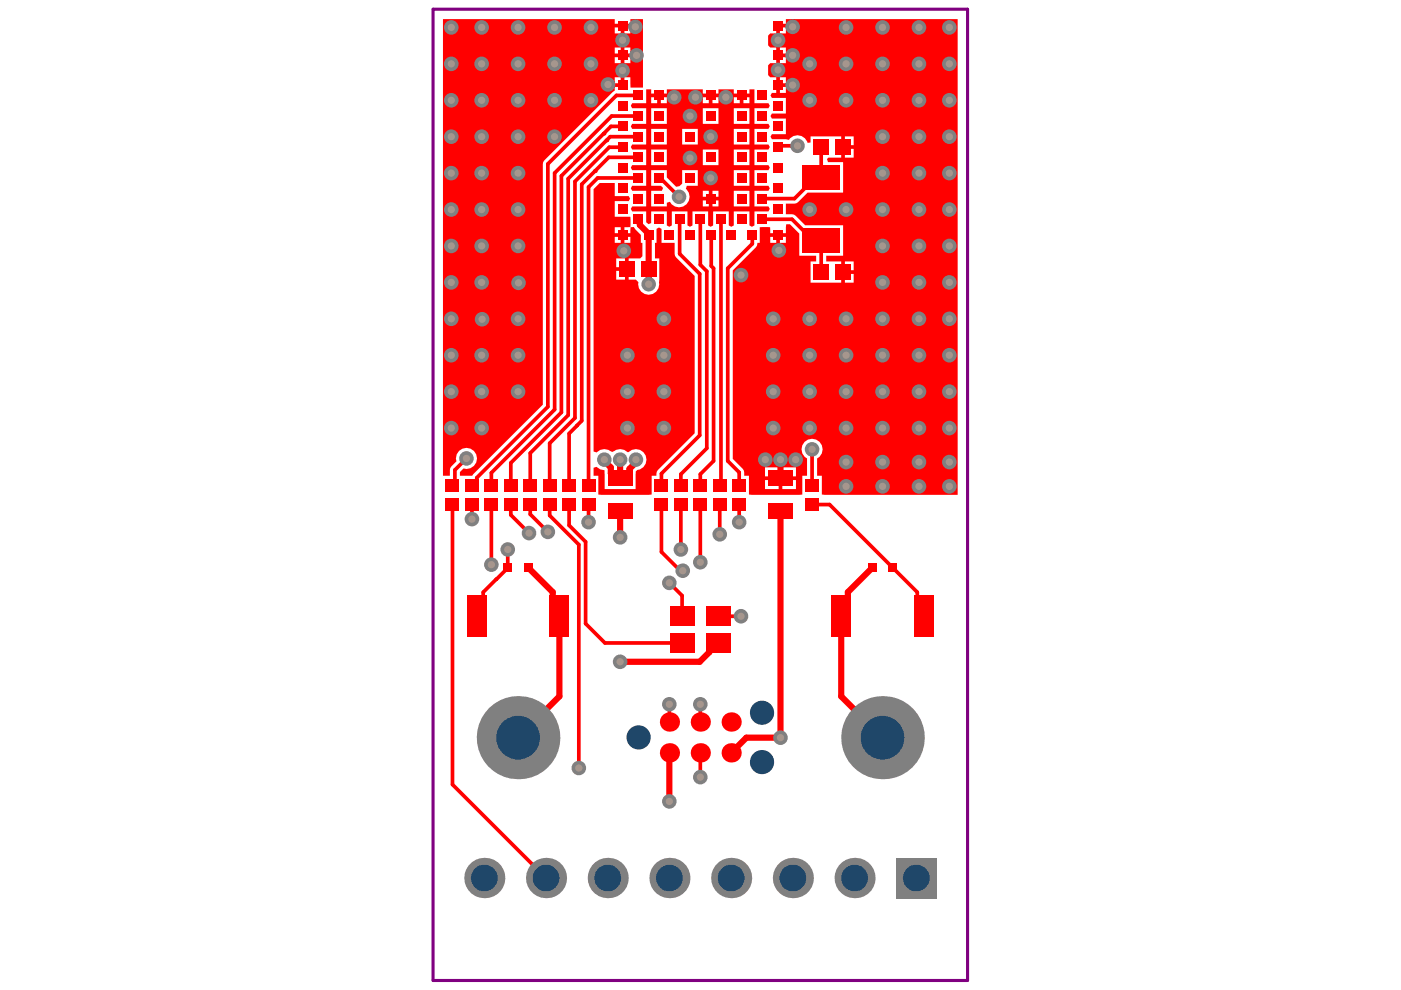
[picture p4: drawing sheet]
<svg xmlns="http://www.w3.org/2000/svg" width="297mm" height="210mm" viewBox="0 0 297 210" stroke-linecap="round" stroke-linejoin="round" font-family="sans-serif">
<g fill="#f00">
<path d="M134 21.9h3v-3h1.1v.9h3.3v-.9h7.6v.9h3.3v-.9h3.3v.9h3.3v-.9h1.1v3h2.9l.3 .5-.3 .5h-2.9v3.4h2.9l.3 .5-.3 .5h-2.9v3.3h2.9l.3 .6-.3 .5h-2.9v3.3h2.9l.3 .5-.3 .6h-2.9v3.3h2.9l.3 .5-.3 .6h-2.9v3.3h2.9l.3 .5-.3 .5h-2.9v3l-.6 .3-.5-.3v-3h-3.3v3l-.6 .3-.5-.3v-3h-3.3v3l-.5 .3-.6-.3v-3h-3.3v3l-.5 .3-.5-.3v-3h-3.4v3l-.5 .3-.5-.3v-3h-3.3v2.5l-.6 .2-.5-.4v-2.3h-3l-.3-.5 .3-.5h3v-3.3h-3l-.3-.6 .3-.5h3v-3.3h-3l-.3-.6 .3-.5h3v-3.3h-3l-.3-.5 .3-.6h3v-3.3h-3l-.3-.5 .3-.5h3v-3.4h-3l-.3-.5zM157.6 20.6v1.3h1.3v-1.3zM155.6 20.6v1.3h1.2v-1.3zM151.1 20.6v1.3h1.2v-1.3zM149 20.6v1.3h1.3v-1.3zM140.1 20.6v1.3h1.3v-1.3zM138.1 20.6v1.3h1.2v-1.3zM155.6 22.9v3.4h3.3v-3.4zM149 22.9v3.4h3.3v-3.4zM138.1 22.9v3.4h3.3v-3.4zM155.6 27.3v3.3h3.3v-3.3zM144.6 27.3v3.3h3.3v-3.3zM138.1 27.3v3.3h3.3v-3.3zM155.6 31.7v3.3h3.3v-3.3zM149 31.7v3.3h3.3v-3.3zM138.1 31.7v3.3h3.3v-3.3zM155.6 36.1v3.3h3.3v-3.3zM138.1 36.1v3.3h2l.5 .4-.3 .7h-2.2v3.3h3.3v-.8l.6-.2a2.22 2.22 0 0 0 3.4 .7 2.22 2.22 0 0 0 0-3.5l.2-.6h2.3v-3.3h-3.3v2.8l-.6 .6-.6 .1-2-2v-1.5zM151.1 40.5v1.2h1.2v-1.2zM149 40.5v1.2h1.3v-1.2zM155.6 40.5v3.3h3.3v-3.3zM151.1 42.5v1.3h1.2v-1.3zM149 42.5v1.3h1.3v-1.3z"/>
<path d="M164.6 5.4h.4v-.4h1.6v-.9h36.4v100.8h-28.8v-4h-1v-3.7a2.22 2.22 0 0 0 .7-3.4 2.22 2.22 0 0 0-3.4 0 2.22 2.22 0 0 0 .6 3.4v3.7h-1v4h-.6h-10.7v-4h-1l-.1-1.2-.2-.3-2.1-2.1v-40l4.9-4.9 .2-.3 .1-.6h.5v-3.3h2.2v1.2h3.3l.1-1.8h.8l2 1.9v4.7h3.5v1.2h-1.1v4.5h6.5v-4.5h-3.2v-1.2h3.6v-6.4h-8.1l-2.4-2.3-1.7-.1v-2.2l2.2-.1 2.4-2.3h7.6v-6.4h-3.2l-.3-.7 .3-.3h2.8v-4.5h-6.5v1.3l-.7 .1a2.18 2.18 0 0 0-1.8-1.6 2.18 2.18 0 0 0-2.1 1l-.7-.2h-2.9l-.3-.5 .3-.5h2.9v-3.4h-2.9l-.3-.5 .3-.5h2.9v-3.3h-2.9l-.3-.6 .3-.5h.9v-3.3h-1.3l-.4-.5v-2l.4-.5h1.3v-3.3h-1.3l-.4-.5v-2l.4-.5h1.3zM165.4 5.8v1.3h1.2v-1.3zM165.4 10.1v1.2h1.2v-1.2zM165.4 12.1v1.3h1.2v-1.3zM165.4 16.4v1.3h1.2v-1.3zM165.4 18.4v1.3h1.2v-1.3zM179.1 28.9v1.9h1.9v-1.9zM179.1 31.6v1.8h1.9v-1.8zM165.4 50.2v1.3h1.2v-1.3zM163.3 50.2v1.3h1.3v-1.3zM179.1 55.4v1.9h1.9v-1.9zM179.1 58.1v1.8h1.9v-1.8zM165.9 99.1v1.9h2.9v-1.9zM162.2 99.1v1.9h2.9v-1.9zM165.9 101.8v1.9h2.9v-1.9zM162.2 101.8v1.9h2.9v-1.9z"/>
<path d="M93.9 4.1h36.4v.9h3.4v-.9h2.6v14.5h-2.6v-2.2h-1.3v1.6h-.4v.4h-1.7v.8l-.4 .3-14.7 14.9-.1 51.4-15 15.1h-2.6v-.8l.8-.8a2.22 2.22 0 0 0 2.8-1.9 2.22 2.22 0 0 0-2.4-2.4 2.22 2.22 0 0 0-1.9 2.8 2.63 2.63 0 0 0-1.4 3.1h-1.5zM132.4 5.8v1.3h1.3v-1.3zM130.3 5.8v1.3h1.3v-1.3zM132.4 10.1v1.2h1.3v-1.2zM130.3 10.1v1.2h1.3v-1.2zM132.4 12.1v1.3h1.3v-1.3zM130.3 12.1v1.3h1.3v-1.3zM130.3 16.4v1.3h1.3v-1.3z"/>
<path d="M125.8 40.1l1.4-1.3h3.1v2.8h3l.3 .5-.3 .5h-3v3.4h3.4v2.1l-1.3 .1v1.2h1.3v-1.2l.7-.1 1.5 1.7v1.7h.3v2.8l-.5 .5h-2.4v4.5h1.5l.5 .5a2.22 2.22 0 0 0 2.2 2.7 2.22 2.22 0 0 0 2.2-2.6l.1-5.1h-.9v-3.3h.3v-3l.5-.3 .6 .3v3h2.7l.1 2.7 4.2 4.3v33.4l-7.8 7.8-.2 .3-.1 .9h-1v4h-11.3v-4h-1.1v-1.7l.7-.2a2.37 2.37 0 0 0 1.7 .7v4h6.6v-3.7l.3-.4a2.23 2.23 0 0 0 1.7-3.2 2.23 2.23 0 0 0-3.6-.5h-.1a2.41 2.41 0 0 0-3.3-.1 2.38 2.38 0 0 0-3.3 .1l-.7-.2zM130.3 48.2v1.2h1.3v-1.2zM132.4 50.2v1.3h1.3v-1.3zM130.3 50.2v1.3h1.3v-1.3zM130.6 54.8v1.8h1.9v-1.8zM130.6 57.4v1.9h1.9v-1.9z"/>
</g>
<path d="M165 30.9h4.1M124.2 132.2l4.1 4.1h16.3M152.3 130.7h4.8" fill="none" stroke="#f00" stroke-width=".79"/>
<path d="M152.3 136.3h-.5l-1.4 1.4v.5l-2 2.1h-16.9" fill="none" stroke="#f00" stroke-width="1.3"/>
<circle cx="152.3" cy="130.7" r=".39" fill="#f00"/>
<path d="M144.1 46.5v7.3l4.3 4.3v34.2M148.5 46.5v9.6l1.4 1.4v37.6M150.7 49.8l.1 .2v6.4l.5 .5v40.8M152.9 46.5v56.1l-.3 .3M159.4 49.8l.1 1.9-5.2 5.2v40.8M140.2 117l4 4h.6M141.9 123.6l2.7 2.7v4.4" fill="none" stroke="#f00" stroke-width=".79"/>
<circle cx="152.9" cy="46.5" r=".39" fill="#f00"/>
<path d="M154.3 97.7l2.4 2.5" fill="none" stroke="#f00" stroke-width=".79"/>
<path d="M137.5 57v3.8" fill="none" stroke="#f00" stroke-width="1.3"/>
<circle cx="137.5" cy="49.8" r=".66" fill="#f00"/>
<path d="M137.5 49.8v7.2M137.5 60v.5" fill="none" stroke="#f00" stroke-width="1.3"/>
<path d="M126.1 36.3l-2.8 2.8v50.1l-2.6 2.7M126.7 37.7l-1.9 2v63.2M128 28.3l-9 9v50.1l-10.7 10.8M128.6 29.8l-8.1 8.1v50.1l-8.1 8.1M129.2 31.2l-7.3 7.3v50.1l-5.4 5.4M129.7 24.6l-12.1 12.1v50.1l-13.4 13.4M135.3 20.2h-4.6l-14.5 14.6v51.4l-15.1 15.1M122.3 90.2h.1" fill="none" stroke="#f00" stroke-width=".79"/>
<circle cx="137.5" cy="60.5" r=".66" fill="#f00"/>
<path d="M129.7 24.6h5.6M132 26.8h-2.5l-1.5 1.5" fill="none" stroke="#f00" stroke-width=".79"/>
<g fill="#f00">
<circle cx="128" cy="28.3" r=".39"/>
<circle cx="128.6" cy="29.8" r=".39"/>
</g>
<path d="M129.1 33.4l-3 2.9M129.2 31.2h2.7M135.3 29h-5.9l-.8 .8" fill="none" stroke="#f00" stroke-width=".79"/>
<circle cx="126.1" cy="36.3" r=".39" fill="#f00"/>
<path d="M126.7 37.7h8.6M129.1 33.4h6.2M132 31.2h-.1" fill="none" stroke="#f00" stroke-width=".79"/>
<circle cx="135.3" cy="29" r=".39" fill="#f00"/>
<g fill="none" stroke="#f00" stroke-width=".79">
<path d="M104.2 107v12.7M107.7 116.5v3.9l-5.3 5.2M108.3 107v2.2l3.9 3.8M112.4 107v2l3.8 3.8M116.5 107v2.3l6.2 6.2M120.7 107v4.4l3.5 3.5M124.8 107v3.7M140.2 107v10M148.5 107v12.2M172.2 107h3.7l12.8 12.8M188.7 119.9l5.8 5.7v3.7l1.4 1.4M188.7 119.8v.1"/>
<path d="M107.7 120.3v.1M141.9 149.3h.1"/>
</g>
<path d="M141.9 159.6v10.3" fill="none" stroke="#f00" stroke-width="1.3"/>
<circle cx="148.5" cy="107" r=".39" fill="#f00"/>
<g fill="none" stroke="#f00" stroke-width=".79">
<path d="M139.7 37.5l4.3 4.2M98.9 97.2l-2.5 2.4v2.8l-.5 .5M108.3 98.2v4.7M112.4 96.1v6.8M116.5 94v8.9M120.7 91.9v11M148.4 92.3l-8.2 8.1v2.5M149.9 95.1l-5.5 5.4v2.4M151.3 97.7l-2.8 2.8v2.4M172.2 95.3v7.6M95.9 107v59.3l19.9 19.9M100.1 107v3.1"/>
<path d="M101.1 101.3v.6l-1 1M104.2 100.2v2.7M122.7 115.5v47.3M124.2 114.9v17.3M144.4 107v9.5M152.6 107v6.3M156.7 100.2v2.7M156.7 107v3.7M102.4 125.6v3.7l-1.3 1.4M141.9 149.3v3.8M141.9 153.1h.1M148.5 149.3v3.8"/>
<path d="M148.5 159.6v5.2"/>
</g>
<path d="M128.1 97.5v.2l1.4 1.4v1.3l1 1h2l1-1v-1l1-1v-.6l.3-.3M131.5 97.5v3.9M131.5 108.4v5.5M165.5 108.4v48h-7.3l-3.2 3.2M112 120.4l.3 .2M112.3 120.6l4.9 4.9v3.8l1.4 1.4v17l-8.8 8.7M112.3 120.6h.1M184.9 120.4l-5.1 5.1v3.8l-1.4 1.4v17l8.7 8.7M184.9 120.4h.1" fill="none" stroke="#f00" stroke-width="1.3"/>
<circle cx="144" cy="41.7" r=".39" fill="#f00"/>
<path d="M174.1 31.4v6.5h-1.4l-4.3 4.2h-6.8M161.6 46.5h6.3l4.8 4.7h1.4v6.7" fill="none" stroke="#f00" stroke-width=".79"/>
<path d="M135.3 46.2l.4 .3v1.2l1.8 1.9M165.5 97.8v3.6" fill="none" stroke="#f00" stroke-width="1.3"/>
<circle cx="109.9" cy="60" r="1.55" fill="#808080"/>
<circle cx="109.9" cy="60" r=".77" fill="#a6968d"/>
<circle cx="102.2" cy="67.7" r="1.55" fill="#808080"/>
<circle cx="102.2" cy="67.7" r=".77" fill="#a6968d"/>
<circle cx="102.1" cy="75.3" r="1.55" fill="#808080"/>
<circle cx="102.1" cy="75.3" r=".77" fill="#a6968d"/>
<circle cx="102.1" cy="83" r="1.55" fill="#808080"/>
<circle cx="102.1" cy="83" r=".77" fill="#a6968d"/>
<circle cx="102.1" cy="90.8" r="1.55" fill="#808080"/>
<circle cx="102.1" cy="90.8" r=".77" fill="#a6968d"/>
<circle cx="146.3" cy="33.5" r="1.55" fill="#808080"/>
<circle cx="146.3" cy="33.5" r=".77" fill="#a6968d"/>
<circle cx="157.1" cy="58.3" r="1.55" fill="#808080"/>
<circle cx="157.1" cy="58.3" r=".77" fill="#a6968d"/>
<circle cx="165.1" cy="53.1" r="1.55" fill="#808080"/>
<circle cx="165.1" cy="53.1" r=".77" fill="#a6968d"/>
<circle cx="157.1" cy="130.7" r="1.55" fill="#808080"/>
<circle cx="157.1" cy="130.7" r=".77" fill="#a6968d"/>
<circle cx="131.5" cy="140.3" r="1.55" fill="#808080"/>
<circle cx="131.5" cy="140.3" r=".77" fill="#a6968d"/>
<circle cx="141.9" cy="123.6" r="1.55" fill="#808080"/>
<circle cx="141.9" cy="123.6" r=".77" fill="#a6968d"/>
<circle cx="144.8" cy="121" r="1.55" fill="#808080"/>
<circle cx="144.8" cy="121" r=".77" fill="#a6968d"/>
<circle cx="194.8" cy="5.8" r="1.55" fill="#808080"/>
<circle cx="194.8" cy="5.8" r=".77" fill="#a6968d"/>
<circle cx="194.8" cy="13.5" r="1.55" fill="#808080"/>
<circle cx="194.8" cy="13.5" r=".77" fill="#a6968d"/>
<circle cx="194.8" cy="21.3" r="1.55" fill="#808080"/>
<circle cx="194.8" cy="21.3" r=".77" fill="#a6968d"/>
<circle cx="194.8" cy="29" r="1.55" fill="#808080"/>
<circle cx="194.8" cy="29" r=".77" fill="#a6968d"/>
<circle cx="194.8" cy="36.7" r="1.55" fill="#808080"/>
<circle cx="194.8" cy="36.7" r=".77" fill="#a6968d"/>
<circle cx="194.8" cy="44.4" r="1.55" fill="#808080"/>
<circle cx="194.8" cy="44.4" r=".77" fill="#a6968d"/>
<circle cx="194.8" cy="52.1" r="1.55" fill="#808080"/>
<circle cx="194.8" cy="52.2" r=".77" fill="#a6968d"/>
<circle cx="194.8" cy="59.9" r="1.55" fill="#808080"/>
<circle cx="194.8" cy="59.9" r=".77" fill="#a6968d"/>
<circle cx="194.8" cy="67.6" r="1.55" fill="#808080"/>
<circle cx="194.8" cy="67.6" r=".77" fill="#a6968d"/>
<circle cx="194.8" cy="75.3" r="1.55" fill="#808080"/>
<circle cx="194.8" cy="75.3" r=".77" fill="#a6968d"/>
<circle cx="194.8" cy="83" r="1.55" fill="#808080"/>
<circle cx="194.8" cy="83" r=".77" fill="#a6968d"/>
<circle cx="194.8" cy="90.8" r="1.55" fill="#808080"/>
<circle cx="194.8" cy="90.8" r=".77" fill="#a6968d"/>
<circle cx="187.1" cy="5.8" r="1.55" fill="#808080"/>
<circle cx="187.1" cy="5.8" r=".77" fill="#a6968d"/>
<circle cx="187.1" cy="13.5" r="1.55" fill="#808080"/>
<circle cx="187.1" cy="13.5" r=".77" fill="#a6968d"/>
<circle cx="187.1" cy="21.3" r="1.55" fill="#808080"/>
<circle cx="187.1" cy="21.3" r=".77" fill="#a6968d"/>
<circle cx="187.1" cy="29" r="1.55" fill="#808080"/>
<circle cx="187.1" cy="29" r=".77" fill="#a6968d"/>
<circle cx="187.1" cy="36.7" r="1.55" fill="#808080"/>
<circle cx="187.1" cy="36.7" r=".77" fill="#a6968d"/>
<circle cx="187.1" cy="44.4" r="1.55" fill="#808080"/>
<circle cx="187.1" cy="44.4" r=".77" fill="#a6968d"/>
<circle cx="187.1" cy="52.1" r="1.55" fill="#808080"/>
<circle cx="187.1" cy="52.2" r=".77" fill="#a6968d"/>
<circle cx="187.1" cy="59.9" r="1.55" fill="#808080"/>
<circle cx="187.1" cy="59.9" r=".77" fill="#a6968d"/>
<circle cx="187.1" cy="67.6" r="1.55" fill="#808080"/>
<circle cx="187.1" cy="67.6" r=".77" fill="#a6968d"/>
<circle cx="187.1" cy="75.3" r="1.55" fill="#808080"/>
<circle cx="187.1" cy="75.3" r=".77" fill="#a6968d"/>
<circle cx="187.1" cy="83" r="1.55" fill="#808080"/>
<circle cx="187.1" cy="83" r=".77" fill="#a6968d"/>
<circle cx="187.1" cy="90.8" r="1.55" fill="#808080"/>
<circle cx="187.1" cy="90.8" r=".77" fill="#a6968d"/>
<circle cx="179.4" cy="5.8" r="1.55" fill="#808080"/>
<circle cx="179.4" cy="5.8" r=".77" fill="#a6968d"/>
<circle cx="179.4" cy="13.5" r="1.55" fill="#808080"/>
<circle cx="179.4" cy="13.5" r=".77" fill="#a6968d"/>
<circle cx="179.4" cy="21.3" r="1.55" fill="#808080"/>
<circle cx="179.4" cy="21.3" r=".77" fill="#a6968d"/>
<circle cx="179.4" cy="44.4" r="1.55" fill="#808080"/>
<circle cx="179.4" cy="44.4" r=".77" fill="#a6968d"/>
<circle cx="179.4" cy="67.6" r="1.55" fill="#808080"/>
<circle cx="179.4" cy="67.6" r=".77" fill="#a6968d"/>
<circle cx="179.4" cy="75.3" r="1.55" fill="#808080"/>
<circle cx="179.4" cy="75.3" r=".77" fill="#a6968d"/>
<circle cx="179.4" cy="83" r="1.55" fill="#808080"/>
<circle cx="179.4" cy="83" r=".77" fill="#a6968d"/>
<circle cx="179.4" cy="90.8" r="1.55" fill="#808080"/>
<circle cx="179.4" cy="90.8" r=".77" fill="#a6968d"/>
<circle cx="171.7" cy="13.5" r="1.55" fill="#808080"/>
<circle cx="171.7" cy="13.5" r=".77" fill="#a6968d"/>
<circle cx="171.7" cy="21.3" r="1.55" fill="#808080"/>
<circle cx="171.7" cy="21.3" r=".77" fill="#a6968d"/>
<circle cx="171.7" cy="44.4" r="1.55" fill="#808080"/>
<circle cx="171.7" cy="44.4" r=".77" fill="#a6968d"/>
<circle cx="171.7" cy="67.6" r="1.55" fill="#808080"/>
<circle cx="171.7" cy="67.6" r=".77" fill="#a6968d"/>
<circle cx="171.7" cy="75.3" r="1.55" fill="#808080"/>
<circle cx="171.7" cy="75.3" r=".77" fill="#a6968d"/>
<circle cx="171.7" cy="83" r="1.55" fill="#808080"/>
<circle cx="171.7" cy="83" r=".77" fill="#a6968d"/>
<circle cx="171.7" cy="90.8" r="1.55" fill="#808080"/>
<circle cx="171.7" cy="90.8" r=".77" fill="#a6968d"/>
<circle cx="163.9" cy="67.6" r="1.55" fill="#808080"/>
<circle cx="163.9" cy="67.6" r=".77" fill="#a6968d"/>
<circle cx="163.9" cy="75.3" r="1.55" fill="#808080"/>
<circle cx="163.9" cy="75.3" r=".77" fill="#a6968d"/>
<circle cx="163.9" cy="83" r="1.55" fill="#808080"/>
<circle cx="163.9" cy="83" r=".77" fill="#a6968d"/>
<circle cx="163.9" cy="90.8" r="1.55" fill="#808080"/>
<circle cx="163.9" cy="90.8" r=".77" fill="#a6968d"/>
<circle cx="140.8" cy="67.6" r="1.55" fill="#808080"/>
<circle cx="140.8" cy="67.6" r=".77" fill="#a6968d"/>
<circle cx="140.8" cy="75.3" r="1.55" fill="#808080"/>
<circle cx="140.8" cy="75.3" r=".77" fill="#a6968d"/>
<circle cx="140.8" cy="83" r="1.55" fill="#808080"/>
<circle cx="140.8" cy="83" r=".77" fill="#a6968d"/>
<circle cx="140.8" cy="90.8" r="1.55" fill="#808080"/>
<circle cx="140.8" cy="90.8" r=".77" fill="#a6968d"/>
<circle cx="133" cy="75.3" r="1.55" fill="#808080"/>
<circle cx="133" cy="75.3" r=".77" fill="#a6968d"/>
<circle cx="133" cy="83" r="1.55" fill="#808080"/>
<circle cx="133" cy="83" r=".77" fill="#a6968d"/>
<circle cx="133" cy="90.8" r="1.55" fill="#808080"/>
<circle cx="133" cy="90.8" r=".77" fill="#a6968d"/>
<circle cx="125.3" cy="5.8" r="1.55" fill="#808080"/>
<circle cx="125.3" cy="5.8" r=".77" fill="#a6968d"/>
<circle cx="125.3" cy="13.5" r="1.55" fill="#808080"/>
<circle cx="125.3" cy="13.5" r=".77" fill="#a6968d"/>
<circle cx="125.3" cy="21.3" r="1.55" fill="#808080"/>
<circle cx="125.3" cy="21.3" r=".77" fill="#a6968d"/>
<circle cx="117.6" cy="5.8" r="1.55" fill="#808080"/>
<circle cx="117.6" cy="5.8" r=".77" fill="#a6968d"/>
<circle cx="117.6" cy="13.5" r="1.55" fill="#808080"/>
<circle cx="117.6" cy="13.5" r=".77" fill="#a6968d"/>
<circle cx="117.6" cy="21.3" r="1.55" fill="#808080"/>
<circle cx="117.6" cy="21.3" r=".77" fill="#a6968d"/>
<circle cx="117.6" cy="29" r="1.55" fill="#808080"/>
<circle cx="117.6" cy="29" r=".77" fill="#a6968d"/>
<circle cx="109.8" cy="5.8" r="1.55" fill="#808080"/>
<circle cx="109.8" cy="5.8" r=".77" fill="#a6968d"/>
<circle cx="109.8" cy="13.5" r="1.55" fill="#808080"/>
<circle cx="109.8" cy="13.5" r=".77" fill="#a6968d"/>
<circle cx="109.8" cy="21.3" r="1.55" fill="#808080"/>
<circle cx="109.8" cy="21.3" r=".77" fill="#a6968d"/>
<circle cx="109.8" cy="29" r="1.55" fill="#808080"/>
<circle cx="109.8" cy="29" r=".77" fill="#a6968d"/>
<circle cx="109.8" cy="36.7" r="1.55" fill="#808080"/>
<circle cx="109.8" cy="36.7" r=".77" fill="#a6968d"/>
<circle cx="109.8" cy="44.4" r="1.55" fill="#808080"/>
<circle cx="109.8" cy="44.4" r=".77" fill="#a6968d"/>
<circle cx="109.8" cy="52.1" r="1.55" fill="#808080"/>
<circle cx="109.8" cy="52.2" r=".77" fill="#a6968d"/>
<circle cx="109.8" cy="67.6" r="1.55" fill="#808080"/>
<circle cx="109.8" cy="67.6" r=".77" fill="#a6968d"/>
<circle cx="109.8" cy="75.3" r="1.55" fill="#808080"/>
<circle cx="109.8" cy="75.3" r=".77" fill="#a6968d"/>
<circle cx="109.8" cy="83" r="1.55" fill="#808080"/>
<circle cx="109.8" cy="83" r=".77" fill="#a6968d"/>
<circle cx="102.1" cy="5.8" r="1.55" fill="#808080"/>
<circle cx="102.1" cy="5.8" r=".77" fill="#a6968d"/>
<circle cx="102.1" cy="13.5" r="1.55" fill="#808080"/>
<circle cx="102.1" cy="13.5" r=".77" fill="#a6968d"/>
<circle cx="102.1" cy="21.3" r="1.55" fill="#808080"/>
<circle cx="102.1" cy="21.3" r=".77" fill="#a6968d"/>
<circle cx="102.1" cy="29" r="1.55" fill="#808080"/>
<circle cx="102.1" cy="29" r=".77" fill="#a6968d"/>
<circle cx="102.1" cy="36.7" r="1.55" fill="#808080"/>
<circle cx="102.1" cy="36.7" r=".77" fill="#a6968d"/>
<circle cx="102.1" cy="44.4" r="1.55" fill="#808080"/>
<circle cx="102.1" cy="44.4" r=".77" fill="#a6968d"/>
<circle cx="102.1" cy="52.1" r="1.55" fill="#808080"/>
<circle cx="102.1" cy="52.2" r=".77" fill="#a6968d"/>
<circle cx="102.1" cy="59.9" r="1.55" fill="#808080"/>
<circle cx="102.1" cy="59.9" r=".77" fill="#a6968d"/>
<circle cx="201.3" cy="98" r="1.55" fill="#808080"/>
<circle cx="201.3" cy="98" r=".77" fill="#a6968d"/>
<circle cx="201.3" cy="103.1" r="1.55" fill="#808080"/>
<circle cx="201.3" cy="103.1" r=".77" fill="#a6968d"/>
<circle cx="194.8" cy="103.1" r="1.55" fill="#808080"/>
<circle cx="194.8" cy="103.1" r=".77" fill="#a6968d"/>
<circle cx="187.1" cy="103.1" r="1.55" fill="#808080"/>
<circle cx="187.1" cy="103.1" r=".77" fill="#a6968d"/>
<circle cx="179.4" cy="103.1" r="1.55" fill="#808080"/>
<circle cx="179.4" cy="103.1" r=".77" fill="#a6968d"/>
<circle cx="194.8" cy="98" r="1.55" fill="#808080"/>
<circle cx="194.8" cy="98" r=".77" fill="#a6968d"/>
<circle cx="187.1" cy="98" r="1.55" fill="#808080"/>
<circle cx="187.1" cy="98" r=".77" fill="#a6968d"/>
<circle cx="179.4" cy="98" r="1.55" fill="#808080"/>
<circle cx="179.4" cy="98" r=".77" fill="#a6968d"/>
<circle cx="95.7" cy="5.8" r="1.55" fill="#808080"/>
<circle cx="95.7" cy="5.8" r=".77" fill="#a6968d"/>
<circle cx="95.7" cy="13.5" r="1.55" fill="#808080"/>
<circle cx="95.7" cy="13.5" r=".77" fill="#a6968d"/>
<circle cx="95.7" cy="21.3" r="1.55" fill="#808080"/>
<circle cx="95.7" cy="21.3" r=".77" fill="#a6968d"/>
<circle cx="95.7" cy="29" r="1.55" fill="#808080"/>
<circle cx="95.7" cy="29" r=".77" fill="#a6968d"/>
<circle cx="95.7" cy="36.7" r="1.55" fill="#808080"/>
<circle cx="95.7" cy="36.7" r=".77" fill="#a6968d"/>
<circle cx="95.7" cy="44.4" r="1.55" fill="#808080"/>
<circle cx="95.7" cy="44.4" r=".77" fill="#a6968d"/>
<circle cx="95.7" cy="52.1" r="1.55" fill="#808080"/>
<circle cx="95.7" cy="52.2" r=".77" fill="#a6968d"/>
<circle cx="95.7" cy="59.9" r="1.55" fill="#808080"/>
<circle cx="95.7" cy="59.9" r=".77" fill="#a6968d"/>
<circle cx="95.7" cy="67.6" r="1.55" fill="#808080"/>
<circle cx="95.7" cy="67.6" r=".77" fill="#a6968d"/>
<circle cx="95.7" cy="75.3" r="1.55" fill="#808080"/>
<circle cx="95.7" cy="75.3" r=".77" fill="#a6968d"/>
<circle cx="95.7" cy="83" r="1.55" fill="#808080"/>
<circle cx="95.7" cy="83" r=".77" fill="#a6968d"/>
<circle cx="95.7" cy="90.8" r="1.55" fill="#808080"/>
<circle cx="95.7" cy="90.8" r=".77" fill="#a6968d"/>
<circle cx="132.3" cy="53.2" r="1.55" fill="#808080"/>
<circle cx="132.3" cy="53.2" r=".77" fill="#a6968d"/>
<circle cx="137.5" cy="60.3" r="1.55" fill="#808080"/>
<circle cx="137.5" cy="60.3" r=".77" fill="#a6968d"/>
<circle cx="107.7" cy="116.5" r="1.55" fill="#808080"/>
<circle cx="107.7" cy="116.5" r=".77" fill="#a6968d"/>
<circle cx="104.2" cy="119.7" r="1.55" fill="#808080"/>
<circle cx="104.2" cy="119.7" r=".77" fill="#a6968d"/>
<circle cx="124.8" cy="110.7" r="1.55" fill="#808080"/>
<circle cx="124.8" cy="110.7" r=".77" fill="#a6968d"/>
<circle cx="116.2" cy="112.8" r="1.55" fill="#808080"/>
<circle cx="116.2" cy="112.8" r=".77" fill="#a6968d"/>
<circle cx="112.2" cy="113" r="1.55" fill="#808080"/>
<circle cx="112.2" cy="113" r=".77" fill="#a6968d"/>
<circle cx="141.9" cy="149.3" r="1.55" fill="#808080"/>
<circle cx="141.9" cy="149.3" r=".77" fill="#a6968d"/>
<circle cx="141.9" cy="169.9" r="1.55" fill="#808080"/>
<circle cx="141.9" cy="169.9" r=".77" fill="#a6968d"/>
<circle cx="148.5" cy="119.2" r="1.55" fill="#808080"/>
<circle cx="148.5" cy="119.2" r=".77" fill="#a6968d"/>
<circle cx="144.4" cy="116.5" r="1.55" fill="#808080"/>
<circle cx="144.4" cy="116.5" r=".77" fill="#a6968d"/>
<circle cx="152.6" cy="113.3" r="1.55" fill="#808080"/>
<circle cx="152.6" cy="113.3" r=".77" fill="#a6968d"/>
<circle cx="156.7" cy="110.7" r="1.55" fill="#808080"/>
<circle cx="156.7" cy="110.7" r=".77" fill="#a6968d"/>
<circle cx="165.5" cy="156.4" r="1.55" fill="#808080"/>
<circle cx="165.5" cy="156.4" r=".77" fill="#a6968d"/>
<circle cx="131.5" cy="113.9" r="1.55" fill="#808080"/>
<circle cx="131.5" cy="113.9" r=".77" fill="#a6968d"/>
<circle cx="148.5" cy="149.3" r="1.55" fill="#808080"/>
<circle cx="148.5" cy="149.3" r=".77" fill="#a6968d"/>
<circle cx="148.5" cy="164.8" r="1.55" fill="#808080"/>
<circle cx="148.5" cy="164.8" r=".77" fill="#a6968d"/>
<circle cx="122.7" cy="162.8" r="1.55" fill="#808080"/>
<circle cx="122.7" cy="162.8" r=".77" fill="#a6968d"/>
<circle cx="100.1" cy="110.1" r="1.55" fill="#808080"/>
<circle cx="100.1" cy="110.1" r=".77" fill="#a6968d"/>
<circle cx="162.3" cy="97.5" r="1.55" fill="#808080"/>
<circle cx="162.3" cy="97.5" r=".77" fill="#a6968d"/>
<circle cx="168.7" cy="97.5" r="1.55" fill="#808080"/>
<circle cx="168.7" cy="97.5" r=".77" fill="#a6968d"/>
<circle cx="165.5" cy="97.5" r="1.55" fill="#808080"/>
<circle cx="165.5" cy="97.5" r=".77" fill="#a6968d"/>
<circle cx="172.2" cy="95.3" r="1.55" fill="#808080"/>
<circle cx="172.2" cy="95.3" r=".77" fill="#a6968d"/>
<circle cx="98.9" cy="97.2" r="1.55" fill="#808080"/>
<circle cx="98.9" cy="97.2" r=".77" fill="#a6968d"/>
<circle cx="128.1" cy="97.5" r="1.55" fill="#808080"/>
<circle cx="128.1" cy="97.5" r=".77" fill="#a6968d"/>
<circle cx="134.8" cy="97.5" r="1.55" fill="#808080"/>
<circle cx="134.8" cy="97.5" r=".77" fill="#a6968d"/>
<circle cx="131.5" cy="97.5" r="1.55" fill="#808080"/>
<circle cx="131.5" cy="97.5" r=".77" fill="#a6968d"/>
<circle cx="144" cy="41.7" r="1.55" fill="#808080"/>
<circle cx="144" cy="41.7" r=".77" fill="#a6968d"/>
<circle cx="169.1" cy="30.9" r="1.55" fill="#808080"/>
<circle cx="169.1" cy="30.9" r=".77" fill="#a6968d"/>
<circle cx="201.3" cy="90.8" r="1.55" fill="#808080"/>
<circle cx="201.3" cy="90.8" r=".77" fill="#a6968d"/>
<circle cx="201.3" cy="83" r="1.55" fill="#808080"/>
<circle cx="201.3" cy="83" r=".77" fill="#a6968d"/>
<circle cx="201.3" cy="75.3" r="1.55" fill="#808080"/>
<circle cx="201.3" cy="75.3" r=".77" fill="#a6968d"/>
<circle cx="201.3" cy="67.6" r="1.55" fill="#808080"/>
<circle cx="201.3" cy="67.6" r=".77" fill="#a6968d"/>
<circle cx="201.3" cy="59.9" r="1.55" fill="#808080"/>
<circle cx="201.3" cy="59.9" r=".77" fill="#a6968d"/>
<circle cx="201.3" cy="52.1" r="1.55" fill="#808080"/>
<circle cx="201.3" cy="52.2" r=".77" fill="#a6968d"/>
<circle cx="201.3" cy="44.4" r="1.55" fill="#808080"/>
<circle cx="201.3" cy="44.4" r=".77" fill="#a6968d"/>
<circle cx="201.3" cy="36.7" r="1.55" fill="#808080"/>
<circle cx="201.3" cy="36.7" r=".77" fill="#a6968d"/>
<circle cx="201.3" cy="29" r="1.55" fill="#808080"/>
<circle cx="201.3" cy="29" r=".77" fill="#a6968d"/>
<circle cx="201.3" cy="21.3" r="1.55" fill="#808080"/>
<circle cx="201.3" cy="21.3" r=".77" fill="#a6968d"/>
<circle cx="201.3" cy="13.5" r="1.55" fill="#808080"/>
<circle cx="201.3" cy="13.5" r=".77" fill="#a6968d"/>
<circle cx="201.3" cy="5.8" r="1.55" fill="#808080"/>
<circle cx="201.3" cy="5.8" r=".77" fill="#a6968d"/>
<circle cx="168.1" cy="18" r="1.55" fill="#808080"/>
<circle cx="168.1" cy="18" r=".77" fill="#a6968d"/>
<circle cx="168.1" cy="11.7" r="1.55" fill="#808080"/>
<circle cx="168.1" cy="11.7" r=".77" fill="#a6968d"/>
<circle cx="168.1" cy="5.7" r="1.55" fill="#808080"/>
<circle cx="168.1" cy="5.7" r=".77" fill="#a6968d"/>
<circle cx="128.9" cy="17.9" r="1.55" fill="#808080"/>
<circle cx="128.9" cy="17.9" r=".77" fill="#a6968d"/>
<circle cx="134.7" cy="5.7" r="1.55" fill="#808080"/>
<circle cx="134.7" cy="5.7" r=".77" fill="#a6968d"/>
<circle cx="132" cy="15" r="1.55" fill="#808080"/>
<circle cx="132" cy="15" r=".77" fill="#a6968d"/>
<circle cx="135" cy="11.7" r="1.55" fill="#808080"/>
<circle cx="135" cy="11.7" r=".77" fill="#a6968d"/>
<circle cx="132" cy="8.5" r="1.55" fill="#808080"/>
<circle cx="132" cy="8.5" r=".77" fill="#a6968d"/>
<circle cx="150.7" cy="37.7" r="1.55" fill="#808080"/>
<circle cx="150.7" cy="37.7" r=".77" fill="#a6968d"/>
<circle cx="150.7" cy="29" r="1.55" fill="#808080"/>
<circle cx="150.7" cy="29" r=".77" fill="#a6968d"/>
<circle cx="146.3" cy="24.6" r="1.55" fill="#808080"/>
<circle cx="146.3" cy="24.6" r=".77" fill="#a6968d"/>
<circle cx="153.9" cy="20.6" r="1.55" fill="#808080"/>
<circle cx="153.9" cy="20.6" r=".77" fill="#a6968d"/>
<circle cx="147.4" cy="20.6" r="1.55" fill="#808080"/>
<circle cx="147.4" cy="20.6" r=".77" fill="#a6968d"/>
<circle cx="142.9" cy="20.6" r="1.55" fill="#808080"/>
<circle cx="142.9" cy="20.6" r=".77" fill="#a6968d"/>
<circle cx="165" cy="14.8" r="1.55" fill="#808080"/>
<circle cx="165" cy="14.8" r=".77" fill="#a6968d"/>
<circle cx="165" cy="8.5" r="1.55" fill="#808080"/>
<circle cx="165" cy="8.5" r=".77" fill="#a6968d"/>
<circle cx="109.8" cy="156.4" r="8.8" fill="#808080"/>
<circle cx="109.8" cy="156.4" r="4.6" fill="#1f4769"/>
<circle cx="135.4" cy="156.4" r="2.33" fill="#808080"/>
<circle cx="135.4" cy="156.4" r="2.56" fill="#1f4769"/>
<circle cx="187.1" cy="156.4" r="8.8" fill="#808080"/>
<circle cx="187.1" cy="156.4" r="4.6" fill="#1f4769"/>
<circle cx="115.8" cy="186.2" r="4.3" fill="#808080"/>
<circle cx="115.8" cy="186.2" r="2.83" fill="#1f4769"/>
<circle cx="168.1" cy="186.2" r="4.3" fill="#808080"/>
<circle cx="168.1" cy="186.2" r="2.83" fill="#1f4769"/>
<path d="M190 181.9h8.5v8.5h-8.5z" fill-rule="evenodd" fill="#808080"/>
<circle cx="194.3" cy="186.2" r="2.83" fill="#1f4769"/>
<circle cx="181.2" cy="186.2" r="4.3" fill="#808080"/>
<circle cx="181.2" cy="186.2" r="2.83" fill="#1f4769"/>
<circle cx="155" cy="186.2" r="4.3" fill="#808080"/>
<circle cx="155" cy="186.2" r="2.83" fill="#1f4769"/>
<circle cx="141.9" cy="186.2" r="4.3" fill="#808080"/>
<circle cx="141.9" cy="186.2" r="2.83" fill="#1f4769"/>
<circle cx="128.9" cy="186.2" r="4.3" fill="#808080"/>
<circle cx="128.9" cy="186.2" r="2.83" fill="#1f4769"/>
<circle cx="161.6" cy="151.1" r="2.33" fill="#808080"/>
<circle cx="161.6" cy="151.1" r="2.56" fill="#1f4769"/>
<circle cx="161.6" cy="161.6" r="2.33" fill="#808080"/>
<circle cx="161.6" cy="161.6" r="2.56" fill="#1f4769"/>
<circle cx="102.7" cy="186.2" r="4.3" fill="#808080"/>
<circle cx="102.7" cy="186.2" r="2.83" fill="#1f4769"/>
<g fill="#f00">
<path d="M188.3 119.5h1.9v1.8h-1.9z" fill-rule="evenodd"/>
<path d="M184 119.5h1.9v1.8h-1.9z" fill-rule="evenodd"/>
<path d="M176.3 126.3h4.1v8.7h-4.1z" fill-rule="evenodd"/>
<path d="M193.8 126.3h4.1v8.7h-4.1z" fill-rule="evenodd"/>
<path d="M170.1 35h8v5.2h-8z" fill-rule="evenodd"/>
<path d="M170.1 48.4h8v5.2h-8z" fill-rule="evenodd"/>
<path d="M138.7 45.5h2v2h-2z" fill-rule="evenodd"/>
<path d="M136.5 48.8h2v2h-2z" fill-rule="evenodd"/>
<path d="M131 48.8h2v2h-2z" fill-rule="evenodd"/>
<path d="M134.3 45.5h2v2h-2z" fill-rule="evenodd"/>
<path d="M131 43.3h2v2h-2z" fill-rule="evenodd"/>
<path d="M131 38.9h2v2h-2z" fill-rule="evenodd"/>
<path d="M134.3 41.1h2v2h-2z" fill-rule="evenodd"/>
<path d="M138.7 41.1h2v2h-2z" fill-rule="evenodd"/>
<path d="M131 34.5h2v2h-2z" fill-rule="evenodd"/>
<path d="M134.3 36.7h2v2h-2z" fill-rule="evenodd"/>
<path d="M138.7 36.7h2v2h-2z" fill-rule="evenodd"/>
<path d="M131 30.2h2v2h-2z" fill-rule="evenodd"/>
<path d="M134.3 32.4h2v2h-2z" fill-rule="evenodd"/>
<path d="M138.7 32.4h2v2h-2z" fill-rule="evenodd"/>
<path d="M131 25.8h2v2h-2z" fill-rule="evenodd"/>
<path d="M134.3 28h2v2h-2z" fill-rule="evenodd"/>
<path d="M138.7 28h2v2h-2z" fill-rule="evenodd"/>
<path d="M138.7 23.6h2v2h-2z" fill-rule="evenodd"/>
<path d="M134.3 23.6h2v2h-2z" fill-rule="evenodd"/>
<path d="M131 21.4h2v2h-2z" fill-rule="evenodd"/>
<path d="M138.7 19.2h2v2h-2z" fill-rule="evenodd"/>
<path d="M134.3 19.2h2v2h-2z" fill-rule="evenodd"/>
<path d="M131 17h2v2h-2z" fill-rule="evenodd"/>
<path d="M131 10.7h2v2h-2z" fill-rule="evenodd"/>
<path d="M131 4.4h2v2h-2z" fill-rule="evenodd"/>
<path d="M140.9 48.8h2v2h-2z" fill-rule="evenodd"/>
<path d="M143.1 45.5h2v2h-2z" fill-rule="evenodd"/>
<path d="M145.3 48.8h2v2h-2z" fill-rule="evenodd"/>
<path d="M147.5 45.5h2v2h-2z" fill-rule="evenodd"/>
<path d="M149.7 48.8h2v2h-2z" fill-rule="evenodd"/>
<path d="M151.9 45.5h2v2h-2z" fill-rule="evenodd"/>
<path d="M154 48.8h2.1v2h-2.1z" fill-rule="evenodd"/>
<path d="M156.2 45.5h2v2h-2z" fill-rule="evenodd"/>
<path d="M158.4 48.8h2v2h-2z" fill-rule="evenodd"/>
<path d="M164 48.8h2v2h-2z" fill-rule="evenodd"/>
<path d="M160.6 45.5h2v2h-2z" fill-rule="evenodd"/>
<path d="M164 43.3h2v2h-2z" fill-rule="evenodd"/>
<path d="M160.6 41.1h2v2h-2z" fill-rule="evenodd"/>
<path d="M156.2 41.1h2v2h-2z" fill-rule="evenodd"/>
<path d="M164 38.9h2v2h-2z" fill-rule="evenodd"/>
<path d="M160.6 36.7h2v2h-2z" fill-rule="evenodd"/>
<path d="M156.2 36.7h2v2h-2z" fill-rule="evenodd"/>
<path d="M164 34.5h2v2h-2z" fill-rule="evenodd"/>
<path d="M160.6 32.4h2v2h-2z" fill-rule="evenodd"/>
<path d="M156.2 32.4h2v2h-2z" fill-rule="evenodd"/>
<path d="M164 30.2h2v2h-2z" fill-rule="evenodd"/>
<path d="M160.6 28h2v2h-2z" fill-rule="evenodd"/>
<path d="M156.2 28h2v2h-2z" fill-rule="evenodd"/>
<path d="M164 25.8h2v2h-2z" fill-rule="evenodd"/>
<path d="M160.6 23.6h2v2h-2z" fill-rule="evenodd"/>
<path d="M156.2 23.6h2v2h-2z" fill-rule="evenodd"/>
<path d="M164 21.4h2v2h-2z" fill-rule="evenodd"/>
<path d="M160.6 19.2h2v2h-2z" fill-rule="evenodd"/>
<path d="M156.2 19.2h2v2h-2z" fill-rule="evenodd"/>
<path d="M164 17h2v2h-2z" fill-rule="evenodd"/>
<path d="M164 10.7h2v2h-2z" fill-rule="evenodd"/>
<path d="M164 4.4h2v2h-2z" fill-rule="evenodd"/>
<path d="M149.7 19.2h2v2h-2z" fill-rule="evenodd"/>
<path d="M149.7 23.6h2v2h-2z" fill-rule="evenodd"/>
<path d="M145.3 28h2v2h-2z" fill-rule="evenodd"/>
<path d="M149.7 32.4h2v2h-2z" fill-rule="evenodd"/>
<path d="M145.3 36.7h2v2h-2z" fill-rule="evenodd"/>
<path d="M149.7 41.1h2v2h-2z" fill-rule="evenodd"/>
<path d="M162.9 99.7h5.2v3.3h-5.2z" fill-rule="evenodd"/>
<path d="M162.9 106.8h5.2v3.3h-5.2z" fill-rule="evenodd"/>
<path d="M135.9 55.4h3.2v3.2h-3.2z" fill-rule="evenodd"/>
<path d="M131.3 55.4h3.2v3.2h-3.2z" fill-rule="evenodd"/>
<path d="M115.1 101.5h2.9v2.7h-2.9z" fill-rule="evenodd"/>
<path d="M115.1 105.6h2.9v2.7h-2.9z" fill-rule="evenodd"/>
<path d="M149.8 134.3h5.1v4.1h-5.1z" fill-rule="evenodd"/>
<path d="M142 134.3h5.2v4.1h-5.2z" fill-rule="evenodd"/>
<path d="M142 128.6h5.2v4.1h-5.2z" fill-rule="evenodd"/>
<path d="M149.8 128.6h5.1v4.1h-5.1z" fill-rule="evenodd"/>
<path d="M102.8 105.6h2.8v2.7h-2.8z" fill-rule="evenodd"/>
<path d="M102.8 101.5h2.8v2.7h-2.8z" fill-rule="evenodd"/>
<path d="M98.6 105.6h2.9v2.7h-2.9z" fill-rule="evenodd"/>
<path d="M98.6 101.5h2.9v2.7h-2.9z" fill-rule="evenodd"/>
<path d="M99 126.3h4.1v8.7h-4.1z" fill-rule="evenodd"/>
<path d="M116.5 126.3h4.2v8.7h-4.2z" fill-rule="evenodd"/>
<path d="M138.8 101.5h2.9v2.7h-2.9z" fill-rule="evenodd"/>
<path d="M138.8 105.6h2.9v2.7h-2.9z" fill-rule="evenodd"/>
<path d="M151.2 101.5h2.8v2.7h-2.8z" fill-rule="evenodd"/>
<path d="M151.2 105.6h2.8v2.7h-2.8z" fill-rule="evenodd"/>
<path d="M94.5 101.5h2.9v2.7h-2.9z" fill-rule="evenodd"/>
<path d="M94.5 105.6h2.9v2.7h-2.9z" fill-rule="evenodd"/>
<path d="M142.9 101.5h2.9v2.7h-2.9z" fill-rule="evenodd"/>
<path d="M142.9 105.6h2.9v2.7h-2.9z" fill-rule="evenodd"/>
<path d="M147.1 101.5h2.8v2.7h-2.8z" fill-rule="evenodd"/>
<path d="M147.1 105.6h2.8v2.7h-2.8z" fill-rule="evenodd"/>
<path d="M155.3 101.5h2.8v2.7h-2.8z" fill-rule="evenodd"/>
<path d="M155.3 105.6h2.8v2.7h-2.8z" fill-rule="evenodd"/>
<path d="M170.8 105.6h2.8v2.7h-2.8z" fill-rule="evenodd"/>
<path d="M170.8 101.5h2.8v2.7h-2.8z" fill-rule="evenodd"/>
<path d="M123.4 105.6h2.8v2.7h-2.8z" fill-rule="evenodd"/>
<path d="M123.4 101.5h2.8v2.7h-2.8z" fill-rule="evenodd"/>
<path d="M119.2 105.6h2.9v2.7h-2.9z" fill-rule="evenodd"/>
<path d="M119.2 101.5h2.9v2.7h-2.9z" fill-rule="evenodd"/>
<path d="M111 105.6h2.8v2.7h-2.8z" fill-rule="evenodd"/>
<path d="M111 101.5h2.8v2.7h-2.8z" fill-rule="evenodd"/>
<path d="M106.9 105.6h2.8v2.7h-2.8z" fill-rule="evenodd"/>
<path d="M106.9 101.5h2.8v2.7h-2.8z" fill-rule="evenodd"/>
<path d="M128.9 106.8h5.2v3.3h-5.2z" fill-rule="evenodd"/>
<path d="M128.9 99.7h5.2v3.3h-5.2z" fill-rule="evenodd"/>
<path d="M111.1 119.5h1.8v1.8h-1.8z" fill-rule="evenodd"/>
<path d="M106.8 119.5h1.8v1.8h-1.8z" fill-rule="evenodd"/>
<path d="M177.1 56.1h3.2v3.2h-3.2z" fill-rule="evenodd"/>
<path d="M172.5 56.1h3.2v3.2h-3.2z" fill-rule="evenodd"/>
<path d="M177.1 29.6h3.2v3.2h-3.2z" fill-rule="evenodd"/>
<path d="M172.5 29.6h3.2v3.2h-3.2z" fill-rule="evenodd"/>
</g>
<g fill="#f00">
<circle cx="141.9" cy="159.6" r="2.04"/>
<circle cx="141.9" cy="153.1" r="2.04"/>
<circle cx="148.5" cy="159.6" r="2.04"/>
<circle cx="148.5" cy="153.1" r="2.04"/>
<circle cx="155" cy="159.6" r="2.04"/>
<circle cx="155" cy="153.1" r="2.04"/>
</g>
<path d="M91.8 2h113.3v205.9h-113.3z" fill="none" stroke="#800080" stroke-width=".66"/>
</svg>
